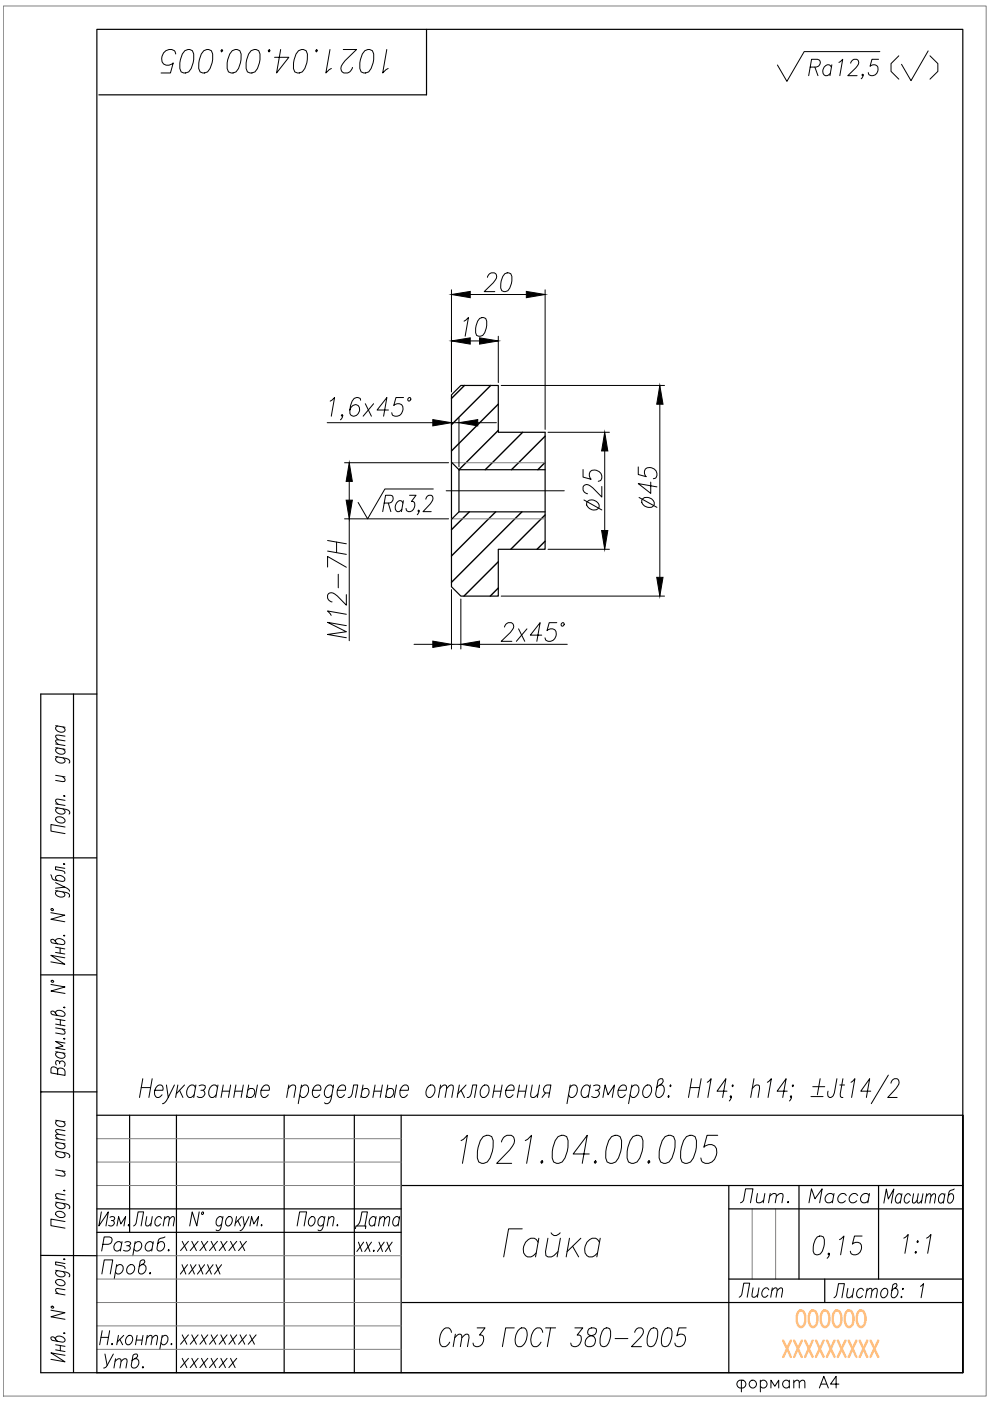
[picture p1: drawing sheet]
<svg xmlns="http://www.w3.org/2000/svg" width="210mm" height="297mm" viewBox="0 0 210 297" stroke-linecap="round" stroke-linejoin="round" font-family="sans-serif">
<defs><g id="words">
<g font-size="10.1">
<text x="96.7" y="248">1021.04.00.005</text>
<text x="105.5" y="267.8">Гайка</text>
</g>
<g font-size="8.8">
<text x="32.8" y="16.6">1021.04.00.005</text>
<text x="187.7" y="18">( )</text>
</g>
<text font-size="7.5" x="92.1" y="286.8">Ст3 ГОСТ 380-2005</text>
<text font-size="7.1" x="74.1" y="261.8">Дата</text>
<text font-size="7.1" fill="#ffbf7f" x="167.6" y="282.6">OOOOOO</text>
<g font-size="6.6">
<text x="186.3" y="256.5">Масштаб</text>
<text x="20.8" y="291.4">Утв.</text>
<text x="154.9" y="296.3">формат А4</text>
</g>
<g font-size="6.2">
<text x="155.9" y="256.1">Лит.</text>
<text x="170.4" y="256.1">Масса</text>
<text x="27.2" y="261.1">Лист</text>
<text x="155.6" y="276.2">Лист</text>
<text x="175.7" y="276.2">Листов: 1</text>
</g>
<text font-size="5.3" x="74.4" y="266.7">xx.xx</text>
<g font-size="4.9">
<text x="37" y="266.3">xxxxxxx</text>
<text x="37" y="271.3">xxxxx</text>
<text x="37" y="286.1">xxxxxxxx</text>
<text x="37" y="291">xxxxxx</text>
</g>
</g></defs>
<!-- layer: Text -->
<g fill="none" stroke="#000" stroke-width=".21">
<path d="M171.8 14.2h1.2a.85 .85 0 0 0 .9-.7 .85 .85 0 0 0-.6-.9h-1.2l-.6 3.4M172.8 14.2l.6 1.8M176.3 14.2a.82 .82 0 0 0-.8-.5 .82 .82 0 0 0-.8 .5 1.02 1.02 0 0 0-.3 1.2 1.02 1.02 0 0 0 1 .6l.7-.4M176.4 13.7l-.4 2.3M177.9 13.2l.8-.6-.6 3.4M180.4 13.4v-.2a1 1 0 0 1 1.5-.5 .87 .87 0 0 1-.1 1.2l-2 2.1h1.9M183 15.9l-.2 .1-.1-.1 .2-.2a.77 .77 0 0 1-.3 1M186.3 12.6h-1.4l-.4 1.5a.97 .97 0 0 1 1.2-.3 .97 .97 0 0 1 .4 1.2 1.16 1.16 0 0 1-.7 1 1.16 1.16 0 0 1-1.2-.3l-.1-.3M186.5 10.9h-16l-3.7 6.4-2-3.5M81.5 106.7h1.1a.88 .88 0 0 0 .7-.8 .88 .88 0 0 0-.4-.9h-1.1l-.7 3.5M82.3 106.7l.6 1.8M85.4 106.7l-.4-.5a1.34 1.34 0 0 0-1.1 .9 1.34 1.34 0 0 0 .4 1.4h.3l.6-.5"/>
<path d="M85.5 106.2l-.4 2.3M86.8 105h1.4l-1 1.3h.4a1.29 1.29 0 0 1 .2 1.4 1.29 1.29 0 0 1-1.2 .8l-.3-.2-.2-.5M88.9 108.3l-.2 .2-.1-.2 .2-.2a.81 .81 0 0 1-.3 1M90.3 105.8v-.1a.85 .85 0 0 1 1.3-.5 1.23 1.23 0 0 1-.4 1.6l-1.5 1.7h1.7M91.9 103.7h-10.3l-3.7 6.3-2-3.5M11.8 158.5l2 .4M11.8 157.7l2 .4M11.8 153.9l2 .3M12.2 158.6l-.4 .3a1.18 1.18 0 0 0 2 .7v-.3l-.4-.5M12.2 153.9l-.4 .4a1.18 1.18 0 0 0 2 .6v-.3l-.4-.5M13.8 157.1l-1.9-.2-.1 .3 .6 .6M13.8 156.1l-1.9-.2-.1 .3 .6 .6"/>
<path d="M11.8 171.2l2.7 .6a.5 .5 0 0 1 .1 .8M11.8 160.4l2.7 .6a.5 .5 0 0 1 .1 .8M11.8 170.4l2 .4M11.8 164.4l2 .3M11.9 173.3a1.22 1.22 0 0 1 1.9 .9 1.18 1.18 0 0 1-2-.7zM12.2 171.3l-.4 .3a1.18 1.18 0 0 0 2 .7v-.3l-.4-.5M12.2 160.5l-.4 .3a1.18 1.18 0 0 0 2 .7v-.3l-.4-.5M13.2 164.6l.6 .6-.2 .5-1.8-.2M13.5 168.7l.3 .1zM13.8 175.3l-3-.5v1.4l3 .5M13.8 169.7l-1.9-.2-.1 .4 .6 .6M10.8 193.5l2.9 .5-2.9 .9 2.9 .5"/>
<path d="M10.8 185.5a1.33 1.33 0 0 0 .7 1.1l1.7 .3 .4-.1 .1-.2a1.17 1.17 0 0 0-1.9-.7v.3l.4 .5M10.9 192.7h.4v.3h-.4zM11.8 199.6v-.3a1.17 1.17 0 0 1 1.9 .7l-.1 .2-.4 .1-2.1-.4-.3-.3 .1-.4a.84 .84 0 0 1 1 .7l.3 .2M11.8 188.8l2.7 .6a.52 .52 0 0 1 .1 .8M11.8 187.1l1.9 1-1.9 .2M12.2 188.9a.5 .5 0 0 0-.4 .3 .5 .5 0 0 0 .1 .5 1.26 1.26 0 0 0 1.8 .2v-.3l-.4-.5M13.5 198.4l.1-.1 .1 .1zM13.5 183.2l.1-.1 .1 .1zM13.7 188.1a1.13 1.13 0 0 1 1 .9M13.7 184.1l-1.9-.3v.6l1.8 .4 .1 .4M10.8 208.7l3 .6-3 .8 3 .5M10.9 207.9h.4v.3h-.4z"/>
<path d="M11.8 200.8l1.9 .4M11.8 201.9l1.9 .4M11.8 214.9v-.4a1.18 1.18 0 0 1 2 .7l-.6 .3-2.1-.4-.3-.3v-.3l.2-.1a.88 .88 0 0 1 .9 .7l.3 .2M11.8 217.9l2 .4M11.8 216l2 .4M11.8 217.1l2 .4M12.7 201v1.1M12.8 216.2v1.1M13.2 218.2l.6 .6-.2 .4-1.8-.2M13.5 213.6h.3l-.2 .1zM13.7 203.1l-2.9-.6 2.9 1.9-2.9-.5M11.8 237.5l2 .3"/>
<path d="M11.8 223l2 .3M12.2 237.6l-.4 .3a1.18 1.18 0 0 0 2 .6v-.2l-.4-.5M12.2 226.8a.78 .78 0 0 0-.6-.6 .78 .78 0 0 0-.8 .4v.9l3 .5v-.9a.87 .87 0 0 0-.7-.6 .87 .87 0 0 0-.9 .3v.9M12.2 223.1l-.4 .3a1.18 1.18 0 0 0 2 .6v-.3l-.4-.4M12.6 225.2a.61 .61 0 0 1 .7-.3 .61 .61 0 0 1 .5 .5l-.2 .7M12.6 225.5l-.1-.5-.6-.1-.1 .3 .1 .6M13.5 220.2l.3 .1h-.2zM13.8 239.7l-1.9-.2-.1 .4 .6 .6M13.8 221.1l-2-.3 1.6 1-1.6 .4 2 .3M29.9 230.6h2M30.3 228.7l-.7 4M32.3 228.7l-.7 4"/>
<path d="M32.8 231.2h1.7a.74 .74 0 0 0-.1-1 .74 .74 0 0 0-1 0 1.62 1.62 0 0 0-.1 2.5h.4l.7-.6M35.3 230l.4 2.7 1.3-2.7M35.7 232.7a1.63 1.63 0 0 1-1.3 1.3M37.7 230l-.5 2.7M38.1 231.2l.7 1.5M39.1 230l-1.7 1.9M41.4 230.6l-.4-.6a1.53 1.53 0 0 0-1.3 1.1 1.53 1.53 0 0 0 .4 1.6h.4l.7-.6M41.5 230l-.4 2.7M42.2 230.2l.5-.2 .8 .2v.4l-.2 .4-.3 .2h-.4M43 231.2a.82 .82 0 0 1 .5 .8 .82 .82 0 0 1-.7 .7h-.6l-.4-.2M46.1 230.6l-.5-.6a1.53 1.53 0 0 0-1.3 1.1 1.53 1.53 0 0 0 .5 1.6h.4l.6-.6M46.2 230l-.5 2.7"/>
<path d="M47.1 231.4h1.6M47.3 230l-.4 2.7M48.9 230l-.5 2.7M49.8 231.4h1.6M50 230l-.4 2.7M51.6 230l-.5 2.7M52.5 231.2a.81 .81 0 0 1 1.1-.4 .81 .81 0 0 1 .4 1.1 .98 .98 0 0 1-1.6 .6l-.1-.2M52.7 230l-.4 2.7M54.6 230l-.5 2.7M55.4 231.2h1.7a.74 .74 0 0 0-.2-1 .74 .74 0 0 0-.9 0 1.62 1.62 0 0 0-.2 2.5h.4l.7-.6M61.1 230.8l.8-.8 .7 .2 .1 .4-.4 2.1M61.2 230l-.4 2.7"/>
<path d="M63.8 230.6l.7-.6h.4a1.53 1.53 0 0 1 .4 1.7 1.53 1.53 0 0 1-1.3 1l-.4-.6M63.9 230l-.7 4M66.3 231.2h1.7a.73 .73 0 0 0-.2-1 .73 .73 0 0 0-.9 0 1.62 1.62 0 0 0-.2 2.5h.4l.7-.6M70.6 230.6a.74 .74 0 0 0-1.2-.4 1.6 1.6 0 0 0-.1 2.5h.4l.7-.6M70.7 230l-.5 3-.2 .6-.5 .4h-.5l-.2-.2M71.5 231.2h1.7a.73 .73 0 0 0-.1-1 .73 .73 0 0 0-1 0 1.62 1.62 0 0 0-.1 2.5h.4l.7-.6M73.8 232.7l.6-.2 .3-.6 .3-1.9h.8l-.4 2.7M76.8 231.2a.81 .81 0 0 1 1.1-.4 .81 .81 0 0 1 .3 1.1 .98 .98 0 0 1-1.5 .6l-.1-.2M77 230l-.5 2.7M79.3 231.4h1.5M79.5 230l-.4 2.7M81.1 230l-.5 2.7"/>
<path d="M82 231.2a.81 .81 0 0 1 1.1-.4 .81 .81 0 0 1 .3 1.1 .98 .98 0 0 1-1.5 .6l-.1-.2M82.2 230l-.4 2.7M84.1 230l-.5 2.7M84.8 231.2h1.8a.74 .74 0 0 0-.2-1 .74 .74 0 0 0-1 0 1.62 1.62 0 0 0-.1 2.5h.4l.7-.6M91 230.2l.7-.2a1.53 1.53 0 0 1 .4 1.7 1.53 1.53 0 0 1-1.3 1 1.58 1.58 0 0 1 .2-2.5zM93.3 230.8l.8-.8 .6 .2v.6l-.3 1.9M93.4 230l-.5 2.7M94.7 230.8l.9-.8 .5 .2v.6l-.3 1.9M97.4 230l-.5 2.7M97.8 231.2l.7 1.5M98.8 230l-1.7 1.9M99 232.7l.6-.2 .3-.6 .3-1.9h.9l-.5 2.7"/>
<path d="M102.5 230.2l.7-.2a1.53 1.53 0 0 1 .4 1.7 1.53 1.53 0 0 1-1.3 1 1.62 1.62 0 0 1 .2-2.5zM104.7 231.4h1.5M104.9 230l-.5 2.7M106.5 230l-.5 2.7M107.3 231.2h1.7a.73 .73 0 0 0-.2-1 .73 .73 0 0 0-.9 0 1.62 1.62 0 0 0-.2 2.5h.4l.7-.6M109.9 231.4h1.6M110.1 230l-.4 2.7M111.7 230l-.5 2.7M112.8 230l-.3 1.9 .1 .6 .2 .2h.4l.9-.8M114.4 230l-.5 2.7M115.7 231.7l-.8 1M116.5 231.7h-.8a.92 .92 0 0 1-.5-.9 .92 .92 0 0 1 .8-.8h.8l-.5 2.7"/>
<path d="M120.8 230.6l.7-.6h.4a1.53 1.53 0 0 1 .4 1.7 1.53 1.53 0 0 1-1.3 1l-.4-.6M120.9 230l-.7 4M125.1 230.6l-.5-.6a1.54 1.54 0 0 0-1.3 1.1 1.54 1.54 0 0 0 .4 1.6h.4l.7-.6M125.2 230l-.5 2.7M125.8 230.2l.5-.2 .8 .2 .1 .4-.2 .4-.8 .2M126.7 231.2a.81 .81 0 0 1 .4 .8 .81 .81 0 0 1-.7 .7h-.6l-.4-.2M127.8 232.7l.5-2.7 .6 2.1 1.4-2.1-.5 2.7M131.1 231.2h1.7a.73 .73 0 0 0-.2-1 .73 .73 0 0 0-.9 0 1.62 1.62 0 0 0-.2 2.5h.4l.7-.6M133.9 230.6l.6-.6h.5a1.54 1.54 0 0 1 .4 1.7 1.54 1.54 0 0 1-1.3 1l-.5-.6M134 230l-.7 4M136.9 230.2l.8-.2a1.53 1.53 0 0 1 .4 1.7 1.53 1.53 0 0 1-1.3 1 1.62 1.62 0 0 1 .1-2.5zM139.9 230h.4a1.53 1.53 0 0 1 .5 1.7 1.53 1.53 0 0 1-1.3 1l-.3-.2-.2-.6 .5-2.8 .5-.4h.4l.2 .2a1.15 1.15 0 0 1-1 1.3l-.4 .4"/>
<path d="M141.8 232.3l.1 .2-.2 .2-.1-.2zM142.2 230l.1 .2-.2 .2-.1-.2zM146.3 230.6h2M146.7 228.7l-.7 4M148.7 228.7l-.7 4M150 229.5l.8-.8-.7 4M154.1 231.4h-2.1l1.9-2.7-.7 4M155.1 232.5l-.2 .2-.1-.2 .2-.2a.95 .95 0 0 1-.4 1.1M155.2 230.2l.2-.2 .1 .2-.2 .2zM159.5 230.8l.8-.8h.5l.2 .2-.3 2.5M159.9 228.7l-.7 4M162.7 229.5l.8-.8-.7 4"/>
<path d="M166.9 231.4h-2.1l1.9-2.7-.7 4M167.8 232.5l-.1 .2-.1-.2 .1-.2a.95 .95 0 0 1-.3 1.1M168.1 230l.1 .2-.1 .2-.1-.2zM171.9 232.5h2.6M172.3 230.4h2.6M173.9 228.7l-.6 3.4M177.4 228.7l-.5 3-.4 .8-.3 .2-.6-.2v-1.1M178.1 230h1M178.7 228.7l-.6 3.2 .1 .6 .5 .2M180.4 229.5l.9-.8-.7 4M184.6 231.4h-2.1l1.9-2.7-.7 4M188.3 227.9l-3.6 6.1"/>
<path d="M188.9 229.7a.93 .93 0 0 1 .6-.9 .93 .93 0 0 1 1 .3 1.6 1.6 0 0 1-.5 1.7l-1.8 1.9h2M11.8 254.9l2.7 .5a.5 .5 0 0 1 .1 .9M11.8 244.1l2.7 .5a.5 .5 0 0 1 .1 .8M11.8 254.1l2 .3M11.8 248l2 .4M11.8 242.2l2 .3M11.8 241.4l2 .3M11.9 257a1.22 1.22 0 0 1 1.9 .8 1.18 1.18 0 0 1-2-.6zM12.2 255l-.4 .3a1.18 1.18 0 0 0 2 .6v-.3l-.4-.5M12.2 244.1l-.4 .4a1.18 1.18 0 0 0 2 .6v-.3l-.4-.5M12.2 242.3l-.4 .3a1.18 1.18 0 0 0 2 .6v-.3l-.4-.5M13.2 248.3l.6 .6-.2 .4-1.8-.2"/>
<path d="M13.5 252.4h.3l-.2 .1zM13.8 259l-3-.5v1.4l3 .5M13.8 253.3l-1.9-.2-.1 .5 .6 .6M13.8 240.7l-1.9-.2-.1 .4 .6 .6M21.5 256.9l-.5 3 2-3-.5 3M23.3 258.1l.4-.2 .6 .2-.1 .6-.6 .1M23.9 258.8l.3 .3a.73 .73 0 0 1-.3 .8 .73 .73 0 0 1-.9-.1M24.8 259.9l.4-2 .4 1.6 1-1.6-.3 2M42.2 256.9l-.5 3-.9-3-.6 3M42.8 257h.3l.1 .2-.3 .3-.1-.1zM47.2 258.4l-.4-.5a1.15 1.15 0 0 0-.9 .8 1.15 1.15 0 0 0 .3 1.2h.3l.5-.4M47.3 257.9l-.6 2.7a.56 .56 0 0 1-.9 .2"/>
<path d="M48.3 258.1l.6-.2a1.16 1.16 0 0 1 .3 1.2 1.16 1.16 0 0 1-1 .8 1.2 1.2 0 0 1 .1-1.8zM50.2 257.9l-.4 2M50.4 258.8l.6 1.1M51.2 257.9l-1.3 1.5M51.5 257.9l.3 2 1-2M51.8 259.9a1.23 1.23 0 0 1-.9 1M53 259.9l.3-2 .5 1.6 1-1.6-.3 2M55.4 259.8l.1-.1 .1 .1-.2 .1zM63 259.9l.5-3h1.5l-.5 3M65.6 258.4l.5-.5h.3a1.14 1.14 0 0 1 .3 1.3 1.14 1.14 0 0 1-.9 .7 1.06 1.06 0 0 1-.2-1.5zM68.8 258.4l-.4-.5a1.15 1.15 0 0 0-.9 .8 1.15 1.15 0 0 0 .3 1.2h.3l.5-.4M68.9 257.9l-.6 2.7a.53 .53 0 0 1-.9 .2"/>
<path d="M69.6 258.5l.7-.6 .5 .2-.3 1.8M69.7 257.9l-.3 2M71.4 259.8l.2-.1v.1l-.1 .1zM10.8 277.8l3 .5-3 .9 3 .5M10.9 277h.4v.3h-.4zM11.8 269.3l2.7 .6 .3 .4-.2 .4M11.8 274.2l2 .4M11.9 271.4a1.22 1.22 0 0 1 1.9 .9 1.18 1.18 0 0 1-2-.7zM12.2 269.4l-.4 .3a1.18 1.18 0 0 0 2 .7v-.3l-.4-.5M13.5 267h.3l-.2 .1zM13.8 273.5l-1.9-.3-.1 .5 .6 .6M13.8 267.9l-2-.4v.6l1.8 .5 .2 .4"/>
<path d="M21.6 270.1l.5-3h1.8l-.5 3M21.8 263.8h1.2a.81 .81 0 0 0 .7-.7 .81 .81 0 0 0-.5-.8h-1.1l-.5 2.9M24.7 268.5a.8 .8 0 0 1 1-.3 .8 .8 0 0 1 .4 1.1 .86 .86 0 0 1-.7 .8 .86 .86 0 0 1-.9-.4M24.8 268.1l-.6 3M25.8 263.7a.86 .86 0 0 0-1-.4 .86 .86 0 0 0-.6 .8 .79 .79 0 0 0 .3 1.1 .79 .79 0 0 0 1.1-.4M25.9 263.2l-.4 2M26.5 263.4a.77 .77 0 0 1 1.2 .3l-.5 .4h-.3M27.1 268.5a.79 .79 0 0 1 1.1-.3 .79 .79 0 0 1 .3 1.1 .83 .83 0 0 1-.8 .8 .83 .83 0 0 1-.9-.8zM27.2 264.1l.4 .3a.69 .69 0 0 1-.5 .8l-.9-.1M28.6 263.7a.78 .78 0 0 1 .7-.5 .78 .78 0 0 1 .7 .5 1.08 1.08 0 0 1-.2 1.2 1.08 1.08 0 0 1-1.2 .2l-.2-.3M28.7 263.2l-.5 3M30.1 268.1a.88 .88 0 0 1 .9 .6 .88 .88 0 0 1-.3 1 .77 .77 0 0 1-1.3 .1l-.1-.3 .4-2.1 .4-.3h.4l.2 .4-.2 .3-1 .7"/>
<path d="M31.7 270l.1-.2 .1 .2-.1 .1zM32.4 263.7a.86 .86 0 0 0-.9-.4 .86 .86 0 0 0-.7 .8 .78 .78 0 0 0 .4 1.1 .78 .78 0 0 0 1-.4M32.5 263.2l-.3 2M35 262.3l-1 .3-.4 .4-.3 2a1 1 0 0 0 1.4-.1 1 1 0 0 0 0-1.4v-.1a.82 .82 0 0 0-1.2 .3M173.3 262.3l.5-.2 .8 .2a3.6 3.6 0 0 1-.7 3.6l-.5 .1-.8-.1a3.6 3.6 0 0 1 .7-3.6zM175.9 265.9l-.2 .1-.2-.1 .2-.2a.85 .85 0 0 1-.3 1.1M178 262.8l.9-.7-.7 3.9M182.8 262.1h-1.6l-.5 1.7a1.1 1.1 0 0 1 1.5-.3 1.1 1.1 0 0 1 .4 1.4 1.3 1.3 0 0 1-.9 1.1 1.3 1.3 0 0 1-1.3-.3l-.1-.4M191.6 262.5l1-.8-.7 4M194 265.5l.2-.2 .1 .2-.2 .2zM194.6 263.1l.1 .2-.2 .2-.1-.2zM196.5 262.5l.9-.8-.7 4"/>
<path d="M11.8 283.9v-.3a1.18 1.18 0 0 1 2 .7l-.6 .3-2.1-.4-.3-.4v-.3h.2a.88 .88 0 0 1 .9 .6l.3 .3M11.8 285.1l2 .4M11.8 286.2l2 .4M12.8 285.3v1.1M13.5 282.6l.3 .1-.2 .1zM13.8 287.4l-3-.6 3 1.9-3-.5M21.4 283.5h1.6M21.7 282.1l-.6 3M23.2 282.1l-.5 3M25.1 283.1l-.3 2M26.2 283.1l-1.3 1.4M26.8 283.5a.69 .69 0 0 1 1.1-.2 1.19 1.19 0 0 1-.9 1.8 .99 .99 0 0 1-.2-1.6z"/>
<path d="M29.1 283.1l-.4 2M30.3 283.1l-.3 2M31.1 283.7l.7-.6 .4 .2-.2 1.8M31.2 283.1l-.3 2M32.3 283.7l.6-.6 .5 .2-.2 1.8M34.3 283.5l.6-.4h.3a1.13 1.13 0 0 1 .3 1.3 1.13 1.13 0 0 1-1 .7l-.4-.4M34.4 283.1l-.5 3"/>
</g>
<!-- layer: 0 -->
<g fill="none" stroke="#000" stroke-width=".25">
<path d="M20.5 6.2h183.6v284.8h-183.6zM90.4 6.2v13.9h-69.4M95.7 83.7l2-2h7.9v10h10v24.8h-10v9.9h-7.9l-2-2zM95.7 98l1.6 1.6M115.6 99.6h-18.3v8.9M115.6 108.5h-18.3l-1.6 1.6M15.6 147.2v143.8M20.5 147.2h-11.9v143.8h195.5M8.6 181.9h11.9M8.6 206.7h11.9M8.6 231.5h.1M8.6 231.5h11.9"/>
<path d="M20.5 236.5h183.6M27.5 236.5v24.8M37.4 236.5v54.5M60.2 236.5v54.5M75.1 236.5v54.5M85.1 236.5v54.5M20.5 256.3h64.6M85.1 251.4h119M154.5 251.4v39.6M154.5 256.3h49.6M169.4 251.4v19.8M186.3 251.4v19.8"/>
<path d="M8.6 266.2h11.9M20.5 261.3h64.6M85.1 276.2h119M154.5 271.2h49.6M204.1 291v-54.5v54.5"/>
</g>
<!-- layer: Slim -->
<g fill="none" stroke="#808080" stroke-width=".21">
<path d="M.7 1.3h208.4v294.7h-208.4zM95.7 98.1h19.9M95.7 110h19.9M20.5 246.4h64.6M20.5 241.4h64.6M20.5 251.4h64.6M159.5 256.3v14.9M164.5 256.3v14.9M20.5 271.2h64.6M20.5 266.2h64.6M20.5 276.2h64.6M20.5 286.1h64.6"/>
<path d="M20.5 281.1h64.6"/>
</g>
<!-- layer: Wide -->
<g fill="none" stroke="#ffbf7f" stroke-width=".51">
<path d="M166.1 284.2l1.6 3.5M167.7 284.2l-1.6 3.5M168.4 284.2l1.6 3.5M170 284.2l-1.6 3.5M170.7 284.2l1.6 3.5M172.3 284.2l-1.6 3.5M173 284.2l1.6 3.5M174.6 284.2l-1.6 3.5M175.3 284.2l1.6 3.5M176.9 284.2l-1.6 3.5M177.6 284.2l1.7 3.5M179.3 284.2l-1.7 3.5"/>
<path d="M179.9 284.2l1.7 3.5M181.6 284.2l-1.7 3.5M182.3 284.2l1.6 3.5M183.9 284.2l-1.6 3.5M184.6 284.2l1.6 3.5M186.2 284.2l-1.6 3.5"/>
</g>
<!-- layer: Ax -->
<path d="M94.6 104.1h25" fill="none" stroke="#000" stroke-width=".21"/>
<!-- layer: Hatch -->
<g fill="none" stroke="#000" stroke-width=".3">
<path d="M98.5 81.7l-2.8 2.8M104 81.7l-8.3 8.3M105.6 91.2l-8.3 8.4M105.6 85.7l-9.9 9.9M110.8 91.7l-7.9 7.9M115.6 92.5l-7.2 7.1M115.6 98l-1.6 1.6M99.5 108.5l-3.8 3.8M105.1 108.5l-9.4 9.4M105.6 119.1l-7.2 7.3M110.7 108.5l-15 15M115.6 109.2l-7.3 7.3"/>
<path d="M115.6 114.7l-1.7 1.8M105.6 124.7l-1.7 1.7"/>
</g>
<!-- layer: Dim -->
<g fill="none" stroke="#000" stroke-width=".21">
<path d="M103.3 58.8a1.08 1.08 0 0 1 .8-.9 1.08 1.08 0 0 1 1.1 .3 1.55 1.55 0 0 1-.6 1.7l-1.9 1.9h2.2M107 58l.5-.2 .8 .2a3.6 3.6 0 0 1-.6 3.6l-.5 .2-.8-.2a3.7 3.7 0 0 1 .6-3.6zM95.7 61.4v21.7M98.4 68.1l.9-.8-.7 4M99.7 62.4h11.9M99.7 72.3h2M101.7 67.5l.5-.2 .8 .2a3.7 3.7 0 0 1-.7 3.6l-.5 .2-.7-.2a3.6 3.6 0 0 1 .6-3.6zM105.6 71.3v9.8M115.6 61.4v29.6M69.4 89.6h22.4M70 85l.9-.7-.7 3.9M72.7 88.1l-.2 .1-.1-.1 .1-.2a.86 .86 0 0 1-.3 1.1"/>
<path d="M73.1 98.1h22M76.5 84.9l-.1-.4-.8-.2a2.54 2.54 0 0 0-1.4 2.6v.8l.3 .4a1.26 1.26 0 0 0 1.6-.7 1.26 1.26 0 0 0-.6-1.6 1.34 1.34 0 0 0-1.3 1.1M77.5 85.6l1.2 2.6M79.2 85.6l-2.2 2.6M82.4 86.9h-2.4l2-2.6-.7 3.9M85.6 84.3h-1.6l-.5 1.7a1.11 1.11 0 0 1 1.4-.3 1.11 1.11 0 0 1 .5 1.4 1.32 1.32 0 0 1-2.3 .8v-.4M95.7 88.6v8.8M95.7 89.6h1.6M97.3 88.6v10.4M101.3 89.6h3.9M106.3 81.7h34.6M116.2 91.7h13"/>
<path d="M123.6 99.5v1.7l1.7 .4a1.11 1.11 0 0 1-.2-1.4 1.11 1.11 0 0 1 1.4-.5 1.3 1.3 0 0 1 1 .9 1.3 1.3 0 0 1-.3 1.3l-.4 .1M128.2 95.6v16.9M135.3 99v1.6l1.7 .5a1.11 1.11 0 0 1-.2-1.5 1.11 1.11 0 0 1 1.4-.4 1.31 1.31 0 0 1 1 .9 1.31 1.31 0 0 1-.3 1.3l-.4 .1M139.9 85.7v36.7M69.5 116.8l3.9 .7M69.5 114.6l3.9 .7M71.4 114.9v2.3M73.1 110h22M74 102.1v3.9M74 110v25.8M116.2 116.5h13M123.8 106l3.8 2.1"/>
<path d="M124.6 106.3a1.54 1.54 0 0 1 1.6-.1 1.54 1.54 0 0 1 .8 1.3 1.47 1.47 0 0 1-1.6 .5 1.47 1.47 0 0 1-1-1.4zM127.6 103.1v2.3l-1.9-2a1.42 1.42 0 0 0-1.9-.4l-.2 .2a1.15 1.15 0 0 0 1 1.5M135.5 105.5l3.8 2.1M136.3 105.8a1.53 1.53 0 0 1 1.6-.2 1.53 1.53 0 0 1 .8 1.4 1.51 1.51 0 0 1-2.6-.5v-.5zM138 102.2v2.4l-2.7-2.1 4 .7M69.5 120.2v-2.2l3.9 2.3M71.7 121.8v2.8M73.4 132.7l-3.9-.7 3.9 1.9-3.9 .6 3.9 .7M73.4 130.2l-3.9-.7 .7 1M73.4 126.1v2.2l-1.9-1.9a1.42 1.42 0 0 0-1.9-.5l-.1 .3a1.15 1.15 0 0 0 .9 1.4M87.8 136.6h4M95.7 125v12.6"/>
<path d="M95.7 136.6h2M97.7 127v10.6M101.7 136.6h18.6M106.3 126.4h34.6M107 132.9a1.07 1.07 0 0 1 .7-.8 1.07 1.07 0 0 1 1.1 .3 1.47 1.47 0 0 1-.6 1.7l-1.9 1.9h2.2M109.9 133.3l1.4 2.7M111.7 133.3l-2.2 2.7M114.9 134.7h-2.5l2.1-2.7-.7 4M118.1 132h-1.7l-.4 1.7a1.12 1.12 0 0 1 1.4-.3 1.12 1.12 0 0 1 .5 1.5 1.32 1.32 0 0 1-2.2 .7l-.1-.4"/>
<circle cx="86.7" cy="84.7" r=".35"/>
<circle cx="119.3" cy="132.4" r=".35"/>
</g>
<g fill="#000" stroke="#000" stroke-width=".21">
<path d="M95.7 62.4l4-.6v1.3zM95.7 72.3l4-.7v1.4zM101.7 71.6l3.9 .7-3.9 .7zM111.6 61.8l4 .6-4 .7zM91.8 89l3.9 .6-3.9 .7zM97.3 89.6l4-.6v1.3zM128.2 91.7l.7 3.9h-1.3zM139.9 81.7l.7 4h-1.4zM74 98.1l.7 4h-1.3zM73.4 106h1.3l-.7 4zM127.6 112.5h1.3l-.7 4zM91.8 135.9l3.9 .7-3.9 .7z"/>
<path d="M97.7 136.6l4-.7v1.4zM139.2 122.4h1.4l-.7 4z"/>
</g>
<use href="#words"/>
</svg>
